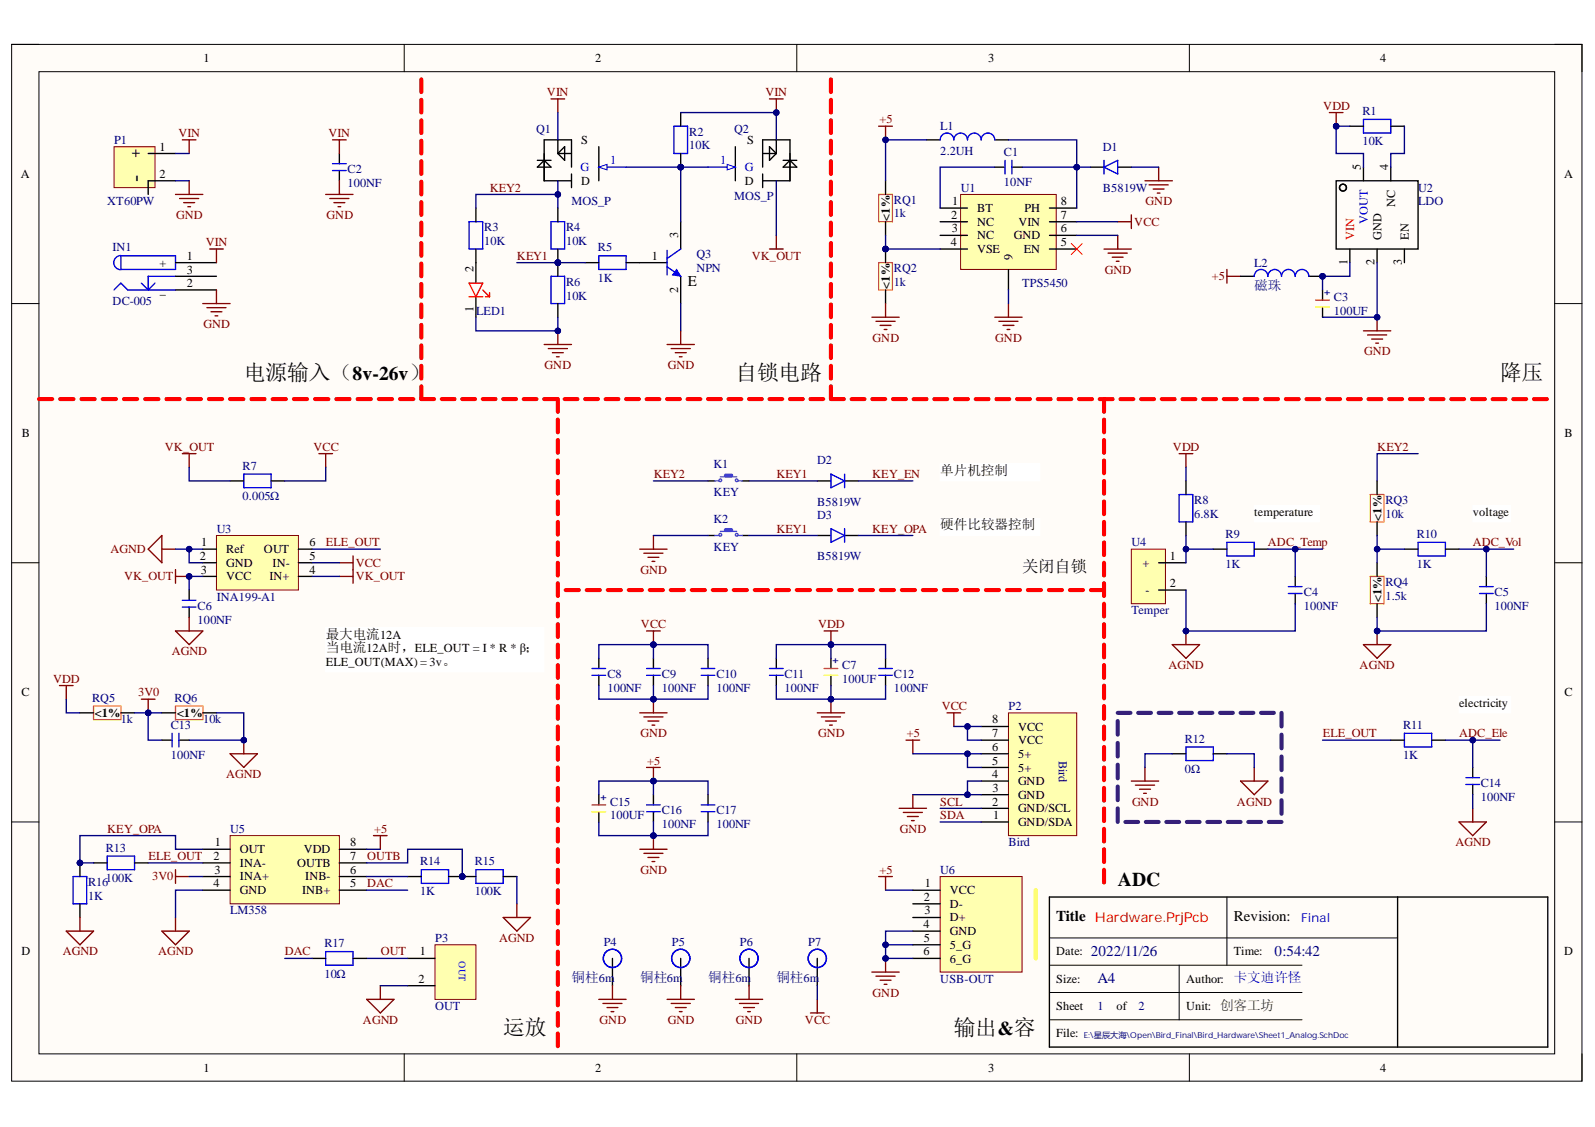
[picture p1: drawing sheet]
<svg xmlns="http://www.w3.org/2000/svg" width="297mm" height="210mm" viewBox="0 0 297 210" stroke-linecap="round" stroke-linejoin="round" font-family="sans-serif">
<defs><g id="words">
<g font-size="4.1">
<text x="26.5" y="33.9" transform="rotate(-90 26.5 33.9)">-</text>
<text x="45.4" y="70.8">电源输入（8v-26v）</text>
<text x="137" y="70.8">自锁电路</text>
<text x="279.3" y="70.8">降压</text>
<text x="93.7" y="192.7">运放</text>
<text x="177.7" y="192.7">输出&amp;容</text>
</g>
<text font-size="3.6" x="208.2" y="165">ADC</text>
<text font-size="3" x="190.3" y="106.6">关闭自锁</text>
<g font-size="2.8">
<text x="24.6" y="27.8" transform="rotate(90 24.6 27.8)">+</text>
<text x="128.1" y="53.3">E</text>
<text x="196.7" y="171.5">Title Hardware.PrjPcb</text>
<text x="229.8" y="171.5">Revision:</text>
</g>
<g font-size="2.8" fill="#000080">
<text x="203.1" y="178.1">2022/11/26</text>
<text x="237.4" y="178.1">0:54:42</text>
<text x="204.4" y="183.2">A4</text>
</g>
<g font-size="2.5" fill="#000080">
<text x="233.6" y="54.1">磁珠</text>
<text x="106.4" y="182.9">铜柱6m</text>
<text x="119.2" y="182.9">铜柱6m</text>
<text x="131.9" y="182.9">铜柱6m</text>
<text x="144.6" y="182.9">铜柱6m</text>
</g>
<g font-size="2.5">
<text x="175.1" y="88.4">单片机控制</text>
<text x="175.1" y="98.6">硬件比较器控制</text>
<text x="60.7" y="118.9">最大电流12A</text>
<text x="60.7" y="121.5">当电流12A时，ELE_OUT = I * R * β；</text>
</g>
<text font-size="2.5" fill="#00f" x="229.8" y="182.9">卡文迪许怪</text>
<g font-size="2.3">
<text x="37.9" y="11.6">1</text>
<text x="110.8" y="11.6">2</text>
<text x="184" y="11.6">3</text>
<text x="257" y="11.6">4</text>
<text x="29.7" y="28.1">1</text>
<text x="108.2" y="26.8">S</text>
<text x="139.2" y="26.8">S</text>
<text x="3.9" y="33.1">A</text>
<text x="29.7" y="33.1">2</text>
<text x="108.2" y="34.4">D</text>
<text x="138.7" y="34.4">D</text>
<text x="253.5" y="31.6" transform="rotate(-90 253.5 31.6)">5</text>
<text x="258.5" y="31.6" transform="rotate(-90 258.5 31.6)">4</text>
<text x="291.3" y="33.1">A</text>
<text x="165.7" y="41.1" transform="rotate(-90 165.7 41.1)">&lt;1%</text>
<text x="177.1" y="40.7">2</text>
<text x="177.3" y="38.2">1</text>
<text x="182" y="39.5">BT</text>
<text x="190.8" y="39.5">PH</text>
<text x="197.5" y="40.7">7</text>
<text x="197.5" y="38.2">8</text>
<text x="259.8" y="38.5" transform="rotate(-90 259.8 38.5)">NC</text>
<text x="126.3" y="44.4" transform="rotate(-90 126.3 44.4)">3</text>
<text x="177.1" y="45.8">4</text>
<text x="177.2" y="43.3">3</text>
<text x="182" y="42">NC</text>
<text x="182" y="44.5">NC</text>
<text x="182" y="47.1">VSE</text>
<text x="188.8" y="44.5">GND</text>
<text x="189.7" y="42">VIN</text>
<text x="190.7" y="47.1">EN</text>
<text x="197.5" y="45.8">5</text>
<text x="197.5" y="43.3">6</text>
<text x="257.3" y="44.6" transform="rotate(-90 257.3 44.6)">GND</text>
<text x="262.3" y="44.6" transform="rotate(-90 262.3 44.6)">EN</text>
<text x="29.7" y="49.7">+</text>
<text x="34.8" y="48.3">1</text>
<text x="34.8" y="53.5">2</text>
<text x="34.8" y="51">3</text>
<text x="88.2" y="50.7" transform="rotate(-90 88.2 50.7)">2</text>
<text x="121.4" y="48.3">1</text>
<text x="165.7" y="53.8" transform="rotate(-90 165.7 53.8)">&lt;1%</text>
<text x="188.6" y="48.4" transform="rotate(-90 188.6 48.4)">9</text>
<text x="250.9" y="49.3" transform="rotate(-90 250.9 49.3)">1</text>
<text x="256" y="49.4" transform="rotate(-90 256 49.4)">2</text>
<text x="261.1" y="49.4" transform="rotate(-90 261.1 49.4)">3</text>
<text x="29.8" y="54.8">_</text>
<text x="88.2" y="58.2" transform="rotate(-90 88.2 58.2)">1</text>
<text x="126.3" y="54.5" transform="rotate(-90 126.3 54.5)">2</text>
<text x="4.1" y="81.4">B</text>
<text x="291.4" y="81.4">B</text>
<text x="37.5" y="101.8">1</text>
<text x="57.6" y="101.8">6</text>
<text x="233.6" y="96.2">t</text>
<text x="234.3" y="96.2">emperature</text>
<text x="257.3" y="97" transform="rotate(-90 257.3 97)">&lt;1%</text>
<text x="274.3" y="96.2">voltage</text>
<text x="37.2" y="104.3">2</text>
<text x="37.4" y="106.8">3</text>
<text x="42.1" y="103">Ref</text>
<text x="42.1" y="105.6">GND</text>
<text x="49.2" y="103">OUT</text>
<text x="50.8" y="105.6">IN-</text>
<text x="57.6" y="106.8">4</text>
<text x="57.6" y="104.3">5</text>
<text x="212.8" y="105.6">+</text>
<text x="217.8" y="104.3">1</text>
<text x="42.1" y="108.1">VCC</text>
<text x="50.2" y="108.1">IN+</text>
<text x="213.4" y="110.6">-</text>
<text x="217.8" y="109.4">2</text>
<text x="257.3" y="112.2" transform="rotate(-90 257.3 112.2)">&lt;1%</text>
<text x="60.7" y="124">ELE_OUT(MAX) = 3v。</text>
<text x="4" y="129.7">C</text>
<text x="271.7" y="131.7">electricity</text>
<text x="291.4" y="129.7">C</text>
<text x="17.7" y="133.5">&lt;1%</text>
<text x="33" y="133.5">&lt;1%</text>
<text x="184.8" y="134.7">8</text>
<text x="184.8" y="137.4">7</text>
<text x="189.6" y="136.1">VCC</text>
<text x="184.8" y="139.9">6</text>
<text x="184.8" y="142.4">5</text>
<text x="189.6" y="138.6">VCC</text>
<text x="189.6" y="141.2">5+</text>
<text x="189.6" y="143.7">5+</text>
<text x="184.8" y="145">4</text>
<text x="184.8" y="147.5">3</text>
<text x="189.6" y="146.2">GND</text>
<text x="189.6" y="148.8">GND</text>
<text x="184.8" y="150">2</text>
<text x="184.9" y="152.6">1</text>
<text x="189.6" y="151.3">GND/SCL</text>
<text x="189.6" y="153.8">GND/SDA</text>
<text x="39.8" y="160.2">2</text>
<text x="40" y="157.6">1</text>
<text x="44.7" y="158.9">OUT</text>
<text x="44.7" y="161.4">INA-</text>
<text x="55.3" y="161.4">OUTB</text>
<text x="56.6" y="158.9">VDD</text>
<text x="65.2" y="160.2">7</text>
<text x="65.2" y="157.6">8</text>
<text x="39.8" y="165.3">4</text>
<text x="39.9" y="162.7">3</text>
<text x="44.7" y="164">INA+</text>
<text x="44.7" y="166.5">GND</text>
<text x="56.3" y="166.5">INB+</text>
<text x="56.8" y="164">INB-</text>
<text x="65.2" y="165.3">5</text>
<text x="65.2" y="162.7">6</text>
<text x="172.1" y="167.8">2</text>
<text x="172.2" y="165.3">1</text>
<text x="176.9" y="166.5">VCC</text>
<text x="172" y="172.9">4</text>
<text x="172.2" y="170.3">3</text>
<text x="176.9" y="169.1">D-</text>
<text x="176.9" y="171.6">D+</text>
<text x="4" y="177.9">D</text>
<text x="78.2" y="177.9">1</text>
<text x="172" y="177.9">6</text>
<text x="172.1" y="175.4">5</text>
<text x="176.9" y="174.1">GND</text>
<text x="176.9" y="176.7">5_G</text>
<text x="176.9" y="179.3">6_G</text>
<text x="196.7" y="177.9">Date:</text>
<text x="229.8" y="177.9">Time:</text>
<text x="291.3" y="177.9">D</text>
<text x="77.9" y="183.1">2</text>
<text x="196.7" y="183.1">Size:</text>
<text x="220.9" y="183.1">Author:</text>
<text x="196.7" y="188.2">Sheet</text>
<text x="207.9" y="188.2">of</text>
<text x="220.9" y="188.2">Unit: 创客工坊</text>
<text x="196.7" y="193.2">File:</text>
<text x="37.9" y="199.6">1</text>
<text x="110.8" y="199.6">2</text>
<text x="184" y="199.6">3</text>
<text x="257" y="199.6">4</text>
</g>
<g font-size="2.3" fill="#800000">
<text x="101.9" y="17.9">VIN</text>
<text x="142.5" y="17.9">VIN</text>
<text x="163.8" y="23">+5</text>
<text x="246.4" y="20.5">VDD</text>
<text x="33.2" y="25.5">VIN</text>
<text x="61.2" y="25.5">VIN</text>
<text x="91.2" y="35.7">KEY2</text>
<text x="32.8" y="40.7">GND</text>
<text x="60.8" y="40.7">GND</text>
<text x="213.4" y="38.2">GND</text>
<text x="38.3" y="45.8">VIN</text>
<text x="211.2" y="42">VCC</text>
<text x="96.3" y="48.3">KEY1</text>
<text x="140" y="48.3">VK_OUT</text>
<text x="205.7" y="51">GND</text>
<text x="225.7" y="52.2">+5</text>
<text x="37.9" y="61.1">GND</text>
<text x="162.5" y="63.6">GND</text>
<text x="185.4" y="63.6">GND</text>
<text x="101.4" y="68.7">GND</text>
<text x="124.4" y="68.7">GND</text>
<text x="254" y="66.2">GND</text>
<text x="30.7" y="83.9">VK_OUT</text>
<text x="58.4" y="83.9">VCC</text>
<text x="218.4" y="83.9">VDD</text>
<text x="256.5" y="83.9">KEY2</text>
<text x="121.7" y="89">KEY2</text>
<text x="144.6" y="89">KEY1</text>
<text x="162.4" y="89">KEY_EN</text>
<text x="60.7" y="101.8">ELE_OUT</text>
<text x="144.6" y="99.2">KEY1</text>
<text x="162.4" y="99.2">KEY_OPA</text>
<text x="236.1" y="101.8">ADC_Temp</text>
<text x="274.3" y="101.8">ADC_Vol</text>
<text x="20.6" y="103">AGND</text>
<text x="66.2" y="105.6">VCC</text>
<text x="119.3" y="106.8">GND</text>
<text x="23.1" y="108.1">VK_OUT</text>
<text x="66.2" y="108.1">VK_OUT</text>
<text x="119.4" y="117">VCC</text>
<text x="152.4" y="117">VDD</text>
<text x="32" y="122.1">AGND</text>
<text x="217.6" y="124.6">AGND</text>
<text x="253.2" y="124.6">AGND</text>
<text x="9.9" y="127.1">VDD</text>
<text x="25.7" y="129.7">3V0</text>
<text x="119.3" y="137.4">GND</text>
<text x="152.4" y="137.4">GND</text>
<text x="168.9" y="137.4">+5</text>
<text x="175.4" y="132.2">VCC</text>
<text x="246.3" y="137.4">ELE_OUT</text>
<text x="271.7" y="137.4">ADC_Ele</text>
<text x="120.6" y="142.4">+5</text>
<text x="42.1" y="145">AGND</text>
<text x="20" y="155.1">KEY_OPA</text>
<text x="69.7" y="155.1">+5</text>
<text x="167.6" y="155.1">GND</text>
<text x="175.1" y="150">SCL</text>
<text x="175.1" y="152.6">SDA</text>
<text x="210.8" y="150">GND</text>
<text x="230.4" y="150">AGND</text>
<text x="27.7" y="160.2">ELE_OUT</text>
<text x="68.4" y="160.2">OUTB</text>
<text x="271.1" y="157.6">AGND</text>
<text x="28.3" y="164">3V0</text>
<text x="68.4" y="165.3">DAC</text>
<text x="119.3" y="162.7">GND</text>
<text x="163.8" y="162.7">+5</text>
<text x="11.7" y="177.9">AGND</text>
<text x="29.4" y="177.9">AGND</text>
<text x="53" y="177.9">DAC</text>
<text x="70.9" y="177.9">OUT</text>
<text x="93" y="175.4">AGND</text>
<text x="162.5" y="185.6">GND</text>
<text x="67.6" y="190.7">AGND</text>
<text x="111.7" y="190.7">GND</text>
<text x="124.4" y="190.7">GND</text>
<text x="137" y="190.7">GND</text>
<text x="149.9" y="190.7">VCC</text>
</g>
<g font-size="2.3" fill="#000080">
<text x="253.7" y="21.5">R1</text>
<text x="21.2" y="26.8">P1</text>
<text x="99.8" y="24.8">Q1</text>
<text x="128.3" y="25.3">R2</text>
<text x="128.3" y="27.8">10K</text>
<text x="136.7" y="24.8">Q2</text>
<text x="175.1" y="24.3">L1</text>
<text x="175.1" y="28.8">2.2UH</text>
<text x="187" y="29.1">C1</text>
<text x="205.4" y="28.1">D1</text>
<text x="253.7" y="27">10K</text>
<text x="64.7" y="32.3">C2</text>
<text x="64.7" y="34.8">100NF</text>
<text x="178.9" y="35.7">U1</text>
<text x="187" y="34.7">10NF</text>
<text x="205.4" y="35.7">B5819W</text>
<text x="264.1" y="35.7">U2</text>
<text x="20" y="38.2">XT60PW</text>
<text x="106.4" y="38.2">MOS_P</text>
<text x="136.7" y="37.2">MOS_P</text>
<text x="166.5" y="38">RQ1</text>
<text x="166.5" y="40.5">1k</text>
<text x="264.1" y="38.2">LDO</text>
<text x="21" y="46.8">IN1</text>
<text x="90.2" y="43">R3</text>
<text x="90.2" y="45.6">10K</text>
<text x="105.4" y="43">R4</text>
<text x="105.4" y="45.6">10K</text>
<text x="111.3" y="46.8">R5</text>
<text x="105.4" y="53.3">R6</text>
<text x="111.3" y="52.5">1K</text>
<text x="129.7" y="48.1">Q3</text>
<text x="129.7" y="50.7">NPN</text>
<text x="166.5" y="50.7">RQ2</text>
<text x="166.5" y="53.3">1k</text>
<text x="190.3" y="53.5">TPS5450</text>
<text x="233.6" y="49.7">L2</text>
<text x="21" y="56.8">DC-005</text>
<text x="88.7" y="58.6">LED1</text>
<text x="105.4" y="55.8">10K</text>
<text x="248.4" y="56">C3</text>
<text x="248.4" y="58.6">100UF</text>
<text x="45.2" y="87.5">R7</text>
<text x="132.9" y="87.2">K1</text>
<text x="152.2" y="86.5">D2</text>
<text x="45.2" y="93.1">0.005Ω</text>
<text x="132.9" y="92.3">KEY</text>
<text x="152.2" y="94.2">B5819W</text>
<text x="222.4" y="93.9">R8</text>
<text x="258" y="93.9">RQ3</text>
<text x="40.4" y="99.2">U3</text>
<text x="132.9" y="97.5">K2</text>
<text x="152.2" y="96.7">D3</text>
<text x="210.7" y="101.8">U4</text>
<text x="222.4" y="96.4">6.8K</text>
<text x="228.2" y="100.2">R9</text>
<text x="258" y="96.4">10k</text>
<text x="263.9" y="100.2">R10</text>
<text x="132.9" y="102.5">KEY</text>
<text x="152.2" y="104.3">B5819W</text>
<text x="228.2" y="105.8">1K</text>
<text x="263.9" y="105.8">1K</text>
<text x="36.8" y="113.5">C6</text>
<text x="40.4" y="111.9">INA199-A1</text>
<text x="242.8" y="111">C4</text>
<text x="242.8" y="113.5">100NF</text>
<text x="258" y="109.1">RQ4</text>
<text x="258" y="111.7">1.5k</text>
<text x="278.3" y="111">C5</text>
<text x="278.3" y="113.5">100NF</text>
<text x="36.8" y="116.1">100NF</text>
<text x="210.7" y="114.4">Temper</text>
<text x="156.8" y="124.6">C7</text>
<text x="17.2" y="130.7">RQ5</text>
<text x="32.5" y="130.7">RQ6</text>
<text x="113.1" y="126.3">C8</text>
<text x="113.1" y="128.8">100NF</text>
<text x="123.3" y="126.3">C9</text>
<text x="123.3" y="128.8">100NF</text>
<text x="133.4" y="126.3">C10</text>
<text x="133.4" y="128.8">100NF</text>
<text x="146.1" y="126.3">C11</text>
<text x="146.1" y="128.8">100NF</text>
<text x="156.8" y="127.1">100UF</text>
<text x="166.5" y="126.3">C12</text>
<text x="166.5" y="128.8">100NF</text>
<text x="22.5" y="134.7">1k</text>
<text x="31.8" y="135.8">C13</text>
<text x="37.8" y="134.7">10k</text>
<text x="187.8" y="132.2">P2</text>
<text x="261.3" y="135.8">R11</text>
<text x="31.8" y="141.4">100NF</text>
<text x="197.2" y="141.7" transform="rotate(90 197.2 141.7)">Bird</text>
<text x="220.6" y="138.4">R12</text>
<text x="220.6" y="144">0Ω</text>
<text x="261.3" y="141.4">1K</text>
<text x="275.8" y="146.6">C14</text>
<text x="275.8" y="149.1">100NF</text>
<text x="42.9" y="155.1">U5</text>
<text x="113.6" y="150">C15</text>
<text x="113.6" y="152.6">100UF</text>
<text x="123.3" y="151.6">C16</text>
<text x="123.3" y="154.2">100NF</text>
<text x="133.4" y="151.6">C17</text>
<text x="133.4" y="154.2">100NF</text>
<text x="19.7" y="158.7">R13</text>
<text x="78.3" y="161.2">R14</text>
<text x="88.4" y="161.2">R15</text>
<text x="187.8" y="157.6">Bird</text>
<text x="16.4" y="165">R16</text>
<text x="16.4" y="167.5">1K</text>
<text x="19.7" y="164.2">100K</text>
<text x="78.3" y="166.8">1K</text>
<text x="88.4" y="166.8">100K</text>
<text x="175.1" y="162.7">U6</text>
<text x="42.9" y="170.3">LM358</text>
<text x="60.4" y="176.4">R17</text>
<text x="81" y="175.4">P3</text>
<text x="112.4" y="176.2">P4</text>
<text x="125.1" y="176.2">P5</text>
<text x="137.8" y="176.2">P6</text>
<text x="150.5" y="176.2">P7</text>
<text x="60.4" y="182.1">10Ω</text>
<text x="175.1" y="183.1">USB-OUT</text>
<text x="81" y="188.2">OUT</text>
<text x="204.4" y="188.2">1</text>
<text x="212" y="188.2">2</text>
</g>
<g font-size="2.3" fill="#00f">
<text x="108.1" y="31.9">G</text>
<text x="113.6" y="30.6">1</text>
<text x="134.1" y="30.6">1</text>
<text x="138.7" y="31.9">G</text>
<text x="254.7" y="41.8" transform="rotate(-90 254.7 41.8)">VOUT</text>
<text x="242.3" y="171.8">Final</text>
</g>
<text font-size="2.3" fill="#f00" x="252.2" y="44.6" transform="rotate(-90 252.2 44.6)">VIN</text>
<text font-size="1.9" fill="#00f" x="85.4" y="179" transform="rotate(90 85.4 179)">OUT</text>
<text font-size="1.5" fill="#000080" x="201.9" y="193.3">E:\星辰大海\Open\Bird_Final\Bird_Hardware\Sheet1_Analog.SchDoc</text>
</g></defs>
<path d="M2.2 8.3h292.4v193.1h-292.4z" fill-rule="evenodd" fill="#fffcf8"/>
<path d="M2.2 8.3h292.4v193.1h-292.4z" fill="none" stroke="#000" stroke-width=".19"/>
<path d="M7.3 13.4h282.2v182.9h-282.2z" fill-rule="evenodd" fill="#fffcf8"/>
<g fill="none" stroke="#000" stroke-width=".19">
<path d="M2.2 8.3h5.1M7.3 13.4h282.2v182.9h-282.2zM75.3 8.3v5M148.4 8.3v5M221.5 8.3v5.1M289.5 8.3h5.1v5.1M2.2 56.5h5.1M289.5 56.5h5.1M2.2 104.8h5.1M289.5 104.8h5.1M2.2 153.1h5.1M289.5 153.1h5.1"/>
<path d="M195.4 174.7h64.9M195.4 179.8h47.1M219.6 179.8v10.1M228.5 167.1v12.7M75.3 196.3v5.1M148.4 196.3v5.1M195.4 189.9h47.1M195.4 184.9h47.1M221.5 196.3v5.1M294.6 196.3v5.1"/>
</g>
<path d="M195.4 167.1h92.8v27.9h-92.8zM260.3 167.1v27.9" fill="none" stroke="#000" stroke-width=".25"/>
<path d="M21.2 27.3h7.7v7.6h-7.7z" fill-rule="evenodd" fill="#ffffb0"/>
<path d="M21.2 27.3h7.7v7.6h-7.7z" fill="none" stroke="#800000" stroke-width=".19"/>
<g fill="none" stroke="#000" stroke-width=".25">
<path d="M27.6 28.6h5.1M32.7 33.7h-5.1v2.5M63.2 28.6v1.9M63.2 31.8v1.9M136.9 27.3v6.4M142 32.4v2.5M143.3 27.3l1.3 1.3-1.3 1.3M144.6 26h-2.6v5.1M145.8 31.1l1.3-1.2 1.3 1.2zM145.8 29.9h2.6M147.1 28.6v5.1M32.7 48.9h7.6"/>
<path d="M32.7 54h7.6M32.7 51.5h7.6"/>
</g>
<g fill="none" stroke="#800000" stroke-width=".25">
<path d="M32.7 36.2h5.1M33.4 37h3.6M34.2 37.7h2M35 38.5h.5M35.2 33.7v2.5M60.7 36.2h5M61.4 37h3.6M62.2 37.7h2M62.9 38.5h.6M63.2 33.7v2.5M37.8 56.5h5.1M38.5 57.3h3.6"/>
<path d="M39.3 58.1h2M40.1 58.8h.5M40.3 54v2.5"/>
</g>
<path d="M61.9 31.8h2.6M61.9 30.5h2.6M131.9 31.1h5M21.2 54l1.3-1.3 1.3 1.3h8.9M22.5 47.6a1.32 1.32 0 0 0-1.3 1.3 1.32 1.32 0 0 0 1.3 1.3M22.5 47.6h10.2v2.6h-10.2zM26.3 52.7l1.3 1.3M28.9 52.7l-1.3 1.3M32.7 51.5h-5.1v2.5" fill="none" stroke="#00f" stroke-width=".25"/>
<g fill="none" stroke="#f00" stroke-width=".76">
<path d="M78.5 14.8v2.4M78.5 18.6v2.4M154.7 14.8v2.4M154.7 18.6v2.4M78.5 22.4v2.4M78.5 26.2v2.4M78.5 30v2.4M78.5 33.8v2.4M78.5 37.6v2.4M154.7 22.4v2.4M154.7 26.2v2.4M154.7 30v2.4"/>
<path d="M154.7 33.8v2.4M154.7 37.6v2.4M78.5 41.5v2.3M78.5 45.3v2.3M78.5 49.1v2.4M78.5 52.9v2.4M78.5 56.7v2.4M154.7 41.5v2.3M154.7 45.3v2.3M154.7 49.1v2.4M154.7 52.9v2.4M154.7 56.7v2.4"/>
<path d="M7.3 74.3h2.4M11.2 74.3h2.5M15.2 74.3h2.4M19.1 74.3h2.5M23.1 74.3h2.4M27 74.3h2.5M31 74.3h2.5M34.9 74.3h2.5M38.9 74.3h2.5M42.9 74.3h2.4M46.8 74.3h2.5M50.8 74.3h2.4"/>
<path d="M54.7 74.3h2.5M58.7 74.3h2.5M62.6 74.3h2.5M66.6 74.3h2.5M70.5 74.3h2.5M74.5 74.3h2.5M78.5 71.9v2.4h2.3M78.5 60.5v2.4M78.5 64.3v2.4M78.5 68.1v2.4M82.3 74.3h2.4M86.1 74.3h2.4"/>
<path d="M89.9 74.3h2.4M93.7 74.3h2.4M97.5 74.3h2.4M101.3 74.3h2.4M105.2 74.3h2.3M109 74.3h2.4M112.8 74.3h2.4M116.6 74.3h2.4M120.4 74.3h2.4M124.2 74.3h2.4M128 74.3h2.4M131.9 74.3h2.3"/>
<path d="M135.7 74.3h2.4M139.5 74.3h2.4M143.3 74.3h2.4M147.1 74.3h2.4M150.9 74.3h2.4M154.7 60.5v2.4M154.7 64.3v2.4M154.7 68.1v2.4M154.7 71.9v2.4"/>
</g>
<path d="M135.4 30.6l1.5 .5-1.5 .5z" fill="#f8fcff"/>
<path d="M135.4 30.6l1.5 .5-1.5 .5z" fill="none" stroke="#00f" stroke-width=".19"/>
<path d="M100.1 31.1l1.2-1.2 1.3 1.2zM100.1 29.9h2.5M101.3 28.6v5.1M103.9 26h2.5v5.1M105.2 27.3l-1.3 1.3 1.3 1.3M106.4 32.4v2.5M111.5 27.3v6.4M142 33.7h5.1M142 28.6h2.6v-2.6h2.5v3.9M143.3 27.3v2.6" fill="none" stroke="#000" stroke-width=".25"/>
<path d="M111.5 31.1h5.1" fill="none" stroke="#00f" stroke-width=".25"/>
<path d="M111.5 31.1l1.5-.5v1z" fill="#f8fcff"/>
<path d="M111.5 31.1l1.5-.5v1z" fill="none" stroke="#00f" stroke-width=".19"/>
<path d="M101.3 33.7h5.1M105.2 27.3v2.6M106.4 28.6h-2.5v-2.6h-2.6v3.9M119.1 48.9h5.1M126.8 41.3v5.1M126.8 51.5v5" fill="none" stroke="#000" stroke-width=".25"/>
<path d="M124.2 49.7l2.6 1.8M124.2 46.6v4.6M126.8 46.4l-2.6 1.8" fill="none" stroke="#00f" stroke-width=".25"/>
<path d="M126 50.2l.8 1.3-1.6-.3z" fill="#00f"/>
<path d="M126 50.2l.8 1.3-1.6-.3z" fill="none" stroke="#00f" stroke-width=".19"/>
<path d="M143.3 18.4h2.5M144.6 18.4v2.6" fill="none" stroke="#800000" stroke-width=".25"/>
<circle cx="144.6" cy="21" r=".51" fill="#000080"/>
<circle cx="144.6" cy="21" r=".51" fill="none" stroke="#000080" stroke-width=".19"/>
<circle cx="126.8" cy="31.1" r=".51" fill="#000080"/>
<circle cx="126.8" cy="31.1" r=".51" fill="none" stroke="#000080" stroke-width=".19"/>
<path d="M125.5 23.5h2.5v5.1h-2.5z" fill="none" stroke="#00f" stroke-width=".25"/>
<path d="M126.8 21v2.5M126.8 28.6v2.5" fill="none" stroke="#000" stroke-width=".25"/>
<circle cx="126.8" cy="31.1" r=".51" fill="#000080"/>
<circle cx="126.8" cy="31.1" r=".51" fill="none" stroke="#000080" stroke-width=".19"/>
<path d="M111.5 47.6h5.1v2.6h-5.1z" fill="none" stroke="#00f" stroke-width=".25"/>
<path d="M109 48.9h2.5M116.6 48.9h2.5" fill="none" stroke="#000" stroke-width=".25"/>
<circle cx="103.9" cy="48.9" r=".51" fill="#000080"/>
<circle cx="103.9" cy="48.9" r=".51" fill="none" stroke="#000080" stroke-width=".19"/>
<path d="M102.6 41.3h2.6v5.1h-2.6z" fill="none" stroke="#00f" stroke-width=".25"/>
<path d="M103.9 38.8v2.5M103.9 46.4v2.5" fill="none" stroke="#000" stroke-width=".25"/>
<circle cx="103.9" cy="48.9" r=".51" fill="#000080"/>
<circle cx="103.9" cy="48.9" r=".51" fill="none" stroke="#000080" stroke-width=".19"/>
<circle cx="103.9" cy="48.9" r=".51" fill="#000080"/>
<circle cx="103.9" cy="48.9" r=".51" fill="none" stroke="#000080" stroke-width=".19"/>
<path d="M102.6 51.5h2.6v5h-2.6z" fill="none" stroke="#00f" stroke-width=".25"/>
<path d="M103.9 48.9v2.6" fill="none" stroke="#000" stroke-width=".25"/>
<circle cx="103.9" cy="48.9" r=".51" fill="#000080"/>
<circle cx="103.9" cy="48.9" r=".51" fill="none" stroke="#000080" stroke-width=".19"/>
<path d="M88.6 38.8v2.5M88.6 46.4v6.3M88.6 55.3v3.8M103.9 56.5v2.6" fill="none" stroke="#000" stroke-width=".25"/>
<path d="M101.3 64.2h5.1M102.1 64.9h3.6M102.9 65.7h2M103.6 66.4h.5M103.9 61.6v2.6M124.2 64.2h5.1M125 64.9h3.6M125.8 65.7h2M126.5 66.4h.5M126.8 61.6v2.6" fill="none" stroke="#800000" stroke-width=".25"/>
<path d="M87.4 41.3h2.5v5.1h-2.5z" fill="none" stroke="#00f" stroke-width=".25"/>
<path d="M87.4 52.7h2.5l-1.3 2.6zM87.4 55.3h2.5M89.9 54l1.3 1.3M90.4 55.3h.8M91.2 54.5v.8" fill="none" stroke="#f00" stroke-width=".25"/>
<circle cx="103.9" cy="61.6" r=".51" fill="#000080"/>
<circle cx="103.9" cy="61.6" r=".51" fill="none" stroke="#000080" stroke-width=".19"/>
<g fill="none" stroke="#800000" stroke-width=".25">
<path d="M102.6 18.4h2.6M103.9 18.4v2.6M34 26h2.5M35.2 26v2.6M61.9 26h2.6M63.2 26v2.6M39 46.4h2.6M40.3 46.4v2.5M143.3 46.4h2.5M144.6 43.8v2.6M34 84.5h2.5M35.2 84.5v2.5"/>
<path d="M59.4 84.5h2.5M60.7 84.5v2.5M256.5 117.5v2.6M253.9 120.1h5.1l-2.5 2.5z"/>
</g>
<path d="M45.4 88.3h5.1v2.5h-5.1zM264.1 101h5.1v2.5h-5.1z" fill="none" stroke="#00f" stroke-width=".25"/>
<path d="M42.9 89.6h2.5M50.5 89.6h2.5M261.5 102.3h2.6M269.2 102.3h2.5" fill="none" stroke="#000" stroke-width=".25"/>
<g fill="none" stroke="#f00" stroke-width=".76">
<path d="M154.7 74.3h2.5M158.6 74.3h2.4M162.4 74.3h2.5M166.3 74.3h2.4M170.1 74.3h2.5M174 74.3h2.4M177.8 74.3h2.5M181.7 74.3h2.4M185.6 74.3h2.4M189.4 74.3h2.4M193.3 74.3h2.4M197.1 74.3h2.4"/>
<path d="M201 74.3h2.4M204.8 74.3h2.4M208.7 74.3h2.4M212.5 74.3h2.4M216.4 74.3h2.4M220.2 74.3h2.4M224.1 74.3h2.4M227.9 74.3h2.4M231.8 74.3h2.4M235.6 74.3h2.4M239.5 74.3h2.4M243.3 74.3h2.4"/>
<path d="M247.2 74.3h2.4M251 74.3h2.4M254.9 74.3h2.4M258.7 74.3h2.4M262.6 74.3h2.4M266.4 74.3h2.4M270.3 74.3h2.4M274.1 74.3h2.4M278 74.3h2.4M281.8 74.3h2.4M285.7 74.3h2.4"/>
</g>
<circle cx="256.5" cy="117.5" r=".51" fill="#000080"/>
<circle cx="256.5" cy="117.5" r=".51" fill="none" stroke="#000080" stroke-width=".19"/>
<path d="M276.8 107.4v1.9M276.8 110.5v1.9M259 137.9h2.5M266.6 137.9h2.6M274.3 142.9v1.9M274.3 146.1v1.9" fill="none" stroke="#000" stroke-width=".25"/>
<path d="M275.5 110.5h2.6M275.5 109.3h2.6M261.5 136.6h5.1v2.5h-5.1zM273 146.1h2.5M273 144.8h2.5" fill="none" stroke="#00f" stroke-width=".25"/>
<path d="M271.7 153.1h5.1l-2.5 2.5zM274.3 150.6v2.5" fill="none" stroke="#800000" stroke-width=".25"/>
<path d="M274.3 94.1h7v3.1h-7z" fill-rule="evenodd" fill="#fff"/>
<path d="M274.3 94.1h7v3.1h-7z" fill="none" stroke="#fff" stroke-width=".19"/>
<path d="M271.7 129.7h9.6v3.1h-9.6z" fill-rule="evenodd" fill="#fff"/>
<path d="M271.7 129.7h9.6v3.1h-9.6z" fill="none" stroke="#fff" stroke-width=".19"/>
<g fill="none" stroke="#f00" stroke-width=".76">
<path d="M205.6 74.3v2.4M205.6 78.1v2.4M205.6 81.9v2.4M205.6 85.8v2.3M205.6 89.6v2.4M205.6 93.4v2.4M205.6 97.2v2.4M205.6 101v2.4M205.6 104.8v2.4M205.6 108.6v2.4M205.6 112.4v2.4M205.6 116.3v2.3"/>
<path d="M205.6 120.1v2.3M205.6 123.9v2.4M205.6 127.7v2.4M205.6 131.5v2.4M205.6 135.3v2.4M205.6 139.1v2.4M205.6 142.9v2.4M205.6 146.7v2.4M205.6 150.6v2.3M205.6 154.4v2.3M205.6 158.2v2.4M205.6 162v2.4"/>
</g>
<path d="M219.6 92.1h2.5v5.1h-2.5zM228.5 101h5.1v2.5h-5.1z" fill="none" stroke="#00f" stroke-width=".25"/>
<path d="M220.9 89.6v2.5M220.9 97.2v2.5M226 102.3h2.5M233.6 102.3h2.5" fill="none" stroke="#000" stroke-width=".25"/>
<path d="M220.9 117.5v2.6M218.3 120.1h5.1l-2.5 2.5z" fill="none" stroke="#800000" stroke-width=".25"/>
<circle cx="220.9" cy="117.5" r=".51" fill="#000080"/>
<circle cx="220.9" cy="117.5" r=".51" fill="none" stroke="#000080" stroke-width=".19"/>
<path d="M241.2 107.4v1.9M241.2 110.5v1.9" fill="none" stroke="#000" stroke-width=".25"/>
<path d="M239.9 110.5h2.6M239.9 109.3h2.6" fill="none" stroke="#00f" stroke-width=".25"/>
<path d="M233.6 94.1h12.1v3.1h-12.1z" fill-rule="evenodd" fill="#fff"/>
<path d="M233.6 94.1h12.1v3.1h-12.1z" fill="none" stroke="#fff" stroke-width=".19"/>
<path d="M219.6 84.5h2.5M220.9 84.5v2.5" fill="none" stroke="#800000" stroke-width=".25"/>
<path d="M210.7 102.3h6.3v10.1h-6.3z" fill-rule="evenodd" fill="#ffffb0"/>
<path d="M210.7 102.3h6.3v10.1h-6.3z" fill="none" stroke="#800000" stroke-width=".19"/>
<path d="M215.8 104.8h5.1M215.8 109.9h5.1" fill="none" stroke="#000" stroke-width=".25"/>
<path d="M40.3 99.7h15.3v10.2h-15.3z" fill-rule="evenodd" fill="#ffffb0"/>
<path d="M40.3 99.7h15.3v10.2h-15.3z" fill="none" stroke="#800000" stroke-width=".19"/>
<path d="M37.8 102.3h2.5M37.8 104.8h2.5M37.8 107.4h2.5M55.6 102.3h2.5M55.6 104.8h2.5M55.6 107.4h2.5" fill="none" stroke="#000" stroke-width=".25"/>
<path d="M32.7 107.4h2.5M32.7 106.1v2.5M63.2 104.8h2.5M63.2 107.4h2.5M65.7 103.5v5.1" fill="none" stroke="#800000" stroke-width=".25"/>
<circle cx="35.2" cy="107.4" r=".51" fill="#000080"/>
<circle cx="35.2" cy="107.4" r=".51" fill="none" stroke="#000080" stroke-width=".19"/>
<path d="M35.2 109.9v1.9M35.2 113.1v1.9" fill="none" stroke="#000" stroke-width=".25"/>
<path d="M34 113.1h2.5M34 111.8h2.5" fill="none" stroke="#00f" stroke-width=".25"/>
<path d="M27.6 102.3l2.5-2.6v5.1zM30.1 102.3h2.6M32.7 117.5h5.1l-2.6 2.6zM35.2 115v2.5" fill="none" stroke="#800000" stroke-width=".25"/>
<path d="M60.7 116.9h40.6v8.2h-40.6z" fill-rule="evenodd" fill="#fff"/>
<path d="M60.7 116.9h40.6v8.2h-40.6z" fill="none" stroke="#fff" stroke-width=".19"/>
<path d="M152.2 89.6h2.5M152.2 99.7h2.5M157.3 89.6h2.5M157.3 99.7h2.5" fill="none" stroke="#000" stroke-width=".25"/>
<path d="M154.7 88.3l2.6 1.3-2.6 1.2zM154.7 98.5l2.6 1.2-2.6 1.3zM157.3 88.3v2.5M157.3 98.5v2.5" fill="none" stroke="#00f" stroke-width=".25"/>
<path d="M175.1 96.6h18.6v3.1h-18.6z" fill-rule="evenodd" fill="#fff"/>
<path d="M175.1 96.6h18.6v3.1h-18.6z" fill="none" stroke="#fff" stroke-width=".19"/>
<path d="M175.1 86.4h18.6v3.2h-18.6z" fill-rule="evenodd" fill="#fff"/>
<path d="M175.1 86.4h18.6v3.2h-18.6z" fill="none" stroke="#fff" stroke-width=".19"/>
<g fill="none" stroke="#f00" stroke-width=".76">
<path d="M103.9 74.3v2.4M103.9 78.1v2.4M103.9 81.9v2.4M103.9 85.8v2.3M103.9 89.6v2.4M103.9 93.4v2.4M103.9 97.2v2.4M103.9 101v2.4M103.9 104.8v2.4M103.9 108.6v2.4M103.9 112.4v2.4M103.9 116.3v2.3"/>
<path d="M103.9 120.1v2.3M103.9 123.9v2.4M103.9 127.7v2.4M103.9 131.5v2.4M103.9 135.3v2.4M103.9 139.1v2.4M103.9 142.9v2.4M103.9 146.7v2.4M103.9 150.5v2.4M103.9 154.4v2.3M103.9 158.2v2.4M103.9 162v2.4"/>
<path d="M103.9 165.8v2.4M103.9 169.6v2.4M103.9 173.4v2.4M103.9 177.2v2.4M103.9 181v2.4M103.9 184.9v2.3M103.9 188.7v2.3M103.9 192.5v2.4"/>
</g>
<path d="M11.1 127.7h2.5M12.3 127.7v2.5M45.4 137.8v2.6M42.9 140.4h5l-2.5 2.5zM69.6 155.6h2.5M70.8 155.6v2.6M30.1 173.4h5.1l-2.5 2.6zM32.7 170.9v2.5" fill="none" stroke="#800000" stroke-width=".25"/>
<path d="M255.2 92.1h2.5v5.1h-2.5zM255.2 107.4h2.5v5h-2.5zM17.4 131.5h5.1v2.5h-5.1zM32.7 131.5h5.1v2.5h-5.1z" fill="none" stroke="#f90" stroke-width=".25"/>
<path d="M256.5 89.6v2.5M256.5 97.2v2.5M256.5 104.8v2.6M256.5 112.4v2.6M14.9 132.8h2.5M22.5 132.8h2.6M30.1 132.8h2.6M37.8 132.8h2.5" fill="none" stroke="#000" stroke-width=".25"/>
<circle cx="45.4" cy="137.8" r=".51" fill="#000080"/>
<circle cx="45.4" cy="137.8" r=".51" fill="none" stroke="#000080" stroke-width=".19"/>
<path d="M30.1 137.8h1.9M33.3 137.8h1.9" fill="none" stroke="#000" stroke-width=".25"/>
<path d="M32 136.6v2.5M33.3 136.6v2.5" fill="none" stroke="#00f" stroke-width=".25"/>
<path d="M26.3 130.2h2.6M27.6 130.2v2.6" fill="none" stroke="#800000" stroke-width=".25"/>
<circle cx="27.6" cy="132.8" r=".51" fill="#000080"/>
<circle cx="27.6" cy="132.8" r=".51" fill="none" stroke="#000080" stroke-width=".19"/>
<path d="M32.7 162v2.5M32.7 163.3h2.5" fill="none" stroke="#800000" stroke-width=".25"/>
<circle cx="14.9" cy="160.7" r=".51" fill="#000080"/>
<circle cx="14.9" cy="160.7" r=".51" fill="none" stroke="#000080" stroke-width=".19"/>
<path d="M13.6 163.3h2.6v5h-2.6z" fill="none" stroke="#00f" stroke-width=".25"/>
<path d="M14.9 160.7v2.6" fill="none" stroke="#000" stroke-width=".25"/>
<circle cx="14.9" cy="160.7" r=".51" fill="#000080"/>
<circle cx="14.9" cy="160.7" r=".51" fill="none" stroke="#000080" stroke-width=".19"/>
<path d="M14.9 168.3v2.6M17.4 160.7h2.6M25.1 160.7h2.5" fill="none" stroke="#000" stroke-width=".25"/>
<path d="M12.3 173.4h5.1l-2.5 2.6zM14.9 170.9v2.5" fill="none" stroke="#800000" stroke-width=".25"/>
<path d="M20 159.4h5.1v2.6h-5.1z" fill="none" stroke="#00f" stroke-width=".25"/>
<circle cx="86.1" cy="163.3" r=".51" fill="#000080"/>
<circle cx="86.1" cy="163.3" r=".51" fill="none" stroke="#000080" stroke-width=".19"/>
<path d="M78.5 162h5v2.5h-5z" fill="none" stroke="#00f" stroke-width=".25"/>
<path d="M75.9 163.3h2.6M83.5 163.3h2.6" fill="none" stroke="#000" stroke-width=".25"/>
<circle cx="86.1" cy="163.3" r=".51" fill="#000080"/>
<circle cx="86.1" cy="163.3" r=".51" fill="none" stroke="#000080" stroke-width=".19"/>
<circle cx="86.1" cy="163.3" r=".51" fill="#000080"/>
<circle cx="86.1" cy="163.3" r=".51" fill="none" stroke="#000080" stroke-width=".19"/>
<path d="M88.6 162h5.1v2.5h-5.1z" fill="none" stroke="#00f" stroke-width=".25"/>
<path d="M86.1 163.3h2.5" fill="none" stroke="#000" stroke-width=".25"/>
<circle cx="86.1" cy="163.3" r=".51" fill="#000080"/>
<circle cx="86.1" cy="163.3" r=".51" fill="none" stroke="#000080" stroke-width=".19"/>
<path d="M93.7 163.3h2.6M126.8 178.5v5.1M139.5 178.5v5.1" fill="none" stroke="#000" stroke-width=".25"/>
<path d="M93.7 170.9h5.1l-2.5 2.5zM96.3 168.3v2.6M124.2 186.1h5.1M125 186.9h3.6M125.8 187.7h2M126.5 188.4h.5M126.8 183.6v2.5M136.9 186.1h5.1M137.7 186.9h3.6M138.5 187.7h2M139.2 188.4h.5M139.5 183.6v2.5" fill="none" stroke="#800000" stroke-width=".25"/>
<g fill="none" stroke="#00f" stroke-width=".25">
<circle cx="126.8" cy="178.5" r="1.7"/>
<circle cx="139.5" cy="178.5" r="1.7"/>
</g>
<path d="M175.1 163.3h15.2v17.7h-15.2z" fill-rule="evenodd" fill="#ffffb0"/>
<path d="M175.1 163.3h15.2v17.7h-15.2z" fill="none" stroke="#800000" stroke-width=".19"/>
<path d="M170 165.8h5.1M170 168.3h5.1M170 170.9h5.1M170 173.4h5.1M170 176h5.1M170 178.5h5.1" fill="none" stroke="#000" stroke-width=".25"/>
<path d="M192.9 165.8v12.7" fill="none" stroke="#ff0" stroke-width=".76"/>
<path d="M163.6 163.3h2.6M164.9 163.3v2.5M164.9 178.5v2.5M162.4 181h5.1M163.1 181.8h3.6M163.9 182.6h2M164.7 183.3h.5" fill="none" stroke="#800000" stroke-width=".25"/>
<circle cx="164.9" cy="178.5" r=".51" fill="#000080"/>
<circle cx="164.9" cy="178.5" r=".51" fill="none" stroke="#000080" stroke-width=".19"/>
<path d="M42.9 155.6h20.3v12.7h-20.3z" fill-rule="evenodd" fill="#ffffb0"/>
<path d="M42.9 155.6h20.3v12.7h-20.3z" fill="none" stroke="#800000" stroke-width=".19"/>
<path d="M37.8 158.2h5.1M63.2 158.2h5.1M37.8 160.7h5.1M37.8 163.3h5.1M37.8 165.8h5.1M63.2 160.7h5.1M63.2 163.3h5.1M63.2 165.8h5.1" fill="none" stroke="#000" stroke-width=".25"/>
<path d="M187.8 132.8h12.7v22.8h-12.7z" fill-rule="evenodd" fill="#ffffb0"/>
<path d="M187.8 132.8h12.7v22.8h-12.7z" fill="none" stroke="#800000" stroke-width=".19"/>
<path d="M182.7 135.3h5.1M182.7 137.9h5.1M182.7 140.4h5.1M182.7 142.9h5.1M182.7 145.5h5.1M182.7 148h5.1M182.7 150.6h5.1M182.7 153.1h5.1" fill="none" stroke="#000" stroke-width=".25"/>
<path d="M168.7 137.8h2.6M170 137.8v2.6M120.4 142.9h2.6M121.7 142.9v2.6" fill="none" stroke="#800000" stroke-width=".25"/>
<circle cx="121.7" cy="145.5" r=".51" fill="#000080"/>
<circle cx="121.7" cy="145.5" r=".51" fill="none" stroke="#000080" stroke-width=".19"/>
<path d="M119.1 132.8h5.1M119.9 133.5h3.6M120.7 134.3h2M121.4 135.1h.5M121.7 130.2v2.6" fill="none" stroke="#800000" stroke-width=".25"/>
<circle cx="121.7" cy="130.2" r=".51" fill="#000080"/>
<circle cx="121.7" cy="130.2" r=".51" fill="none" stroke="#000080" stroke-width=".19"/>
<path d="M119.1 158.2h5.1M119.9 158.9h3.6M120.7 159.7h2M121.7 155.6v2.6M121.4 160.5h.5" fill="none" stroke="#800000" stroke-width=".25"/>
<circle cx="121.7" cy="155.6" r=".51" fill="#000080"/>
<circle cx="121.7" cy="155.6" r=".51" fill="none" stroke="#000080" stroke-width=".19"/>
<path d="M120.4 117.5h2.6M121.7 117.5v2.6M176.4 132.8h2.5M177.6 132.8v2.5M167.5 150.5h5M168.2 151.3h3.6M169 152.1h2M169.7 152.8h.6M170 148v2.5" fill="none" stroke="#800000" stroke-width=".25"/>
<circle cx="121.7" cy="120.1" r=".51" fill="#000080"/>
<circle cx="121.7" cy="120.1" r=".51" fill="none" stroke="#000080" stroke-width=".19"/>
<path d="M131.9 89.6h1.2M138.2 89.6h1.3" fill="none" stroke="#000" stroke-width=".25"/>
<path d="M133.1 89.6h1M137.2 89.6h1" fill="none" stroke="#09f" stroke-width=".25"/>
<circle cx="134.1" cy="89.4" r=".25" fill="#fff"/>
<circle cx="134.1" cy="89.4" r=".25" fill="none" stroke="#09f" stroke-width=".25"/>
<circle cx="137.2" cy="89.4" r=".25" fill="#fff"/>
<g fill="none" stroke="#09f" stroke-width=".25">
<path d="M133.1 99.7h1M134.1 88.8h3.1M137.2 99.7h1"/>
<circle cx="137.2" cy="89.4" r=".25"/>
</g>
<path d="M135.2 88.6h1" fill="none" stroke="#09f" stroke-width=".76"/>
<path d="M131.9 99.7h1.2M138.2 99.7h1.3" fill="none" stroke="#000" stroke-width=".25"/>
<circle cx="134.1" cy="99.6" r=".25" fill="#fff"/>
<circle cx="134.1" cy="99.6" r=".25" fill="none" stroke="#09f" stroke-width=".25"/>
<circle cx="137.2" cy="99.6" r=".25" fill="#fff"/>
<g fill="none" stroke="#09f" stroke-width=".25">
<path d="M134.1 99h3.1"/>
<circle cx="137.2" cy="99.6" r=".25"/>
</g>
<path d="M135.2 98.7h1" fill="none" stroke="#09f" stroke-width=".76"/>
<path d="M121.7 99.7v2.6M119.1 102.3h5.1M119.9 103h3.6M120.7 103.8h2M121.4 104.6h.5" fill="none" stroke="#800000" stroke-width=".25"/>
<g fill="none" stroke="#f00" stroke-width=".76">
<path d="M105.4 109.9h2.4M109.3 109.9h2.4M113.2 109.9h2.4M117.1 109.9h2.4M121 109.9h2.4M124.9 109.9h2.5M128.8 109.9h2.5M132.7 109.9h2.5M136.7 109.9h2.4M140.6 109.9h2.4M144.5 109.9h2.4M148.4 109.9h2.4"/>
<path d="M152.3 109.9h2.4M156.2 109.9h2.5M160.1 109.9h2.5M164 109.9h2.5M167.9 109.9h2.5M171.9 109.9h2.4M175.8 109.9h2.4M179.7 109.9h2.4M183.6 109.9h2.4M187.5 109.9h2.5M191.4 109.9h2.5M195.3 109.9h2.5"/>
<path d="M199.2 109.9h2.5M203.2 109.9h2.4"/>
</g>
<path d="M178.9 36.2h17.8v14h-17.8z" fill-rule="evenodd" fill="#ffffb0"/>
<path d="M178.9 36.2h17.8v14h-17.8z" fill="none" stroke="#800000" stroke-width=".19"/>
<path d="M175.1 38.8h5.1M195.4 38.8h5.1M175.1 41.3h5.1M175.1 43.8h5.1M175.1 46.4h5.1M187.8 50.2v3.8M195.4 41.3h5.1M195.4 43.8h5.1M195.4 46.4h5.1" fill="none" stroke="#000" stroke-width=".25"/>
<path d="M185.3 59.1h5M186 59.8h3.6M187.8 56.5v2.6M186.8 60.6h2M187.6 61.4h.5" fill="none" stroke="#800000" stroke-width=".25"/>
<circle cx="164.9" cy="46.4" r=".51" fill="#000080"/>
<circle cx="164.9" cy="46.4" r=".51" fill="none" stroke="#000080" stroke-width=".19"/>
<path d="M163.6 48.9h2.6v5.1h-2.6z" fill="none" stroke="#f90" stroke-width=".25"/>
<path d="M164.9 46.4v2.5" fill="none" stroke="#000" stroke-width=".25"/>
<circle cx="164.9" cy="46.4" r=".51" fill="#000080"/>
<circle cx="164.9" cy="46.4" r=".51" fill="none" stroke="#000080" stroke-width=".19"/>
<g fill="none" stroke="#000" stroke-width=".25">
<path d="M164.9 33.7v2.5M172.5 26.1h2.6M185.3 31.1h1.9M185.3 26.1h2.5M188.4 31.1h1.9M203.1 31.1h2.5M208.2 31.1h2.5M164.9 41.3v2.5M164.9 54v2.5M111.5 122.6v1.9M111.5 125.8v1.9M121.7 122.6v1.9"/>
<path d="M121.7 125.8v1.9"/>
</g>
<g fill="none" stroke="#800000" stroke-width=".25">
<path d="M163.6 23.5h2.6M164.9 23.5v2.5M213.2 33.7h5.1M214 34.4h3.6M214.8 35.2h2M215.5 36h.5M215.8 31.1v2.6M162.4 59.1h5.1M163.1 59.8h3.6M164.9 56.5v2.6M205.6 46.4h5.1M206.4 47.1h3.5"/>
<path d="M207.1 47.9h2.1M207.9 48.7h.5M208.2 43.8v2.6M208.2 41.3h2.5M210.7 40v2.6M163.9 60.6h2M164.7 61.4h.5"/>
</g>
<path d="M175.1 26.1a1.27 1.27 0 0 1 1.3-1.3 1.27 1.27 0 0 1 1.2 1.3 1.27 1.27 0 0 1 1.3-1.3 1.27 1.27 0 0 1 1.3 1.3 1.27 1.27 0 0 1 1.2-1.3 1.27 1.27 0 0 1 1.3 1.3 1.27 1.27 0 0 1 1.3-1.3 1.27 1.27 0 0 1 1.3 1.3M187.2 29.9v2.5M188.4 29.9v2.5M205.6 31.1l2.6-1.2v2.5zM205.6 29.9v2.5M110.2 125.8h2.6M110.2 124.5h2.6M120.4 125.8h2.6M120.4 124.5h2.6" fill="none" stroke="#00f" stroke-width=".25"/>
<path d="M199.5 45.4l2 2M201.5 45.4l-2 2" fill="none" stroke="#f00" stroke-width=".19"/>
<path d="M163.6 36.2h2.6v5.1h-2.6z" fill="none" stroke="#f90" stroke-width=".25"/>
<circle cx="164.9" cy="26" r=".51" fill="#000080"/>
<circle cx="164.9" cy="26" r=".51" fill="none" stroke="#000080" stroke-width=".19"/>
<g fill="none" stroke="#000" stroke-width=".25">
<path d="M248.8 33.7h15.3v12.7h-15.3zM251.4 23.5h2.5M253.9 31.1v2.6M259 31.1v2.6M259 23.5h2.5M251.4 46.4v2.5M256.5 46.4v2.5M261.5 46.4v2.5M111.5 148v1.9M111.5 151.2v1.9"/>
<circle cx="250.1" cy="34.9" r=".64"/>
</g>
<path d="M110.2 149.9h2.6" fill="none" stroke="#b45f06" stroke-width=".25"/>
<path d="M110.2 151.2h2.6" fill="none" stroke="#ff0" stroke-width=".25"/>
<path d="M253.9 22.2h5.1v2.6h-5.1z" fill="none" stroke="#00f" stroke-width=".25"/>
<path d="M228.5 50.2v2.5M228.5 51.5h2.5M256.5 59.1v2.5M253.9 61.6h5.1M254.7 62.4h3.5M255.4 63.2h2.1M256.2 63.9h.5" fill="none" stroke="#800000" stroke-width=".25"/>
<circle cx="256.5" cy="59.1" r=".51" fill="#000080"/>
<circle cx="256.5" cy="59.1" r=".51" fill="none" stroke="#000080" stroke-width=".19"/>
<circle cx="246.3" cy="51.5" r=".51" fill="#000080"/>
<circle cx="246.3" cy="51.5" r=".51" fill="none" stroke="#000080" stroke-width=".19"/>
<path d="M231 51.5h2.6M243.7 51.5h2.6" fill="none" stroke="#000" stroke-width=".25"/>
<circle cx="246.3" cy="51.5" r=".51" fill="#000080"/>
<circle cx="246.3" cy="51.5" r=".51" fill="none" stroke="#000080" stroke-width=".19"/>
<path d="M233.6 51.5a1.27 1.27 0 0 1 1.2-1.3 1.27 1.27 0 0 1 1.3 1.3 1.27 1.27 0 0 1 1.3-1.3 1.27 1.27 0 0 1 1.3 1.3 1.27 1.27 0 0 1 1.2-1.3 1.27 1.27 0 0 1 1.3 1.3 1.27 1.27 0 0 1 1.3-1.3 1.27 1.27 0 0 1 1.2 1.3" fill="none" stroke="#00f" stroke-width=".25"/>
<path d="M154.7 122.6v1.9M154.7 125.8v1.9" fill="none" stroke="#000" stroke-width=".25"/>
<path d="M153.5 124.5h2.5" fill="none" stroke="#b45f06" stroke-width=".25"/>
<path d="M153.5 125.8h2.5" fill="none" stroke="#ff0" stroke-width=".25"/>
<path d="M153.5 117.5h2.5M154.7 117.5v2.6" fill="none" stroke="#800000" stroke-width=".25"/>
<circle cx="154.7" cy="120.1" r=".51" fill="#000080"/>
<circle cx="154.7" cy="120.1" r=".51" fill="none" stroke="#000080" stroke-width=".19"/>
<path d="M152.2 132.8h5.1M153 133.5h3.5M153.7 134.3h2.1M154.5 135.1h.5M154.7 130.2v2.6" fill="none" stroke="#800000" stroke-width=".25"/>
<circle cx="154.7" cy="130.2" r=".51" fill="#000080"/>
<circle cx="154.7" cy="130.2" r=".51" fill="none" stroke="#000080" stroke-width=".19"/>
<path d="M246.3 54v1.9M246.3 57.2v1.9M131.9 122.6v1.9M131.9 125.8v1.9M144.6 122.6v1.9M144.6 125.8v1.9M164.9 122.6v1.9M164.9 125.8v1.9M121.7 148v1.9M121.7 151.2v1.9M131.9 148v1.9M131.9 151.2v1.9" fill="none" stroke="#000" stroke-width=".25"/>
<path d="M130.6 125.8h2.5M130.6 124.5h2.5M143.3 125.8h2.5M143.3 124.5h2.5M163.6 125.8h2.6M163.6 124.5h2.6M120.4 151.2h2.6M120.4 149.9h2.6M130.6 151.2h2.5M130.6 149.9h2.5" fill="none" stroke="#00f" stroke-width=".25"/>
<path d="M245 55.9h2.6" fill="none" stroke="#b45f06" stroke-width=".25"/>
<path d="M245 57.2h2.6" fill="none" stroke="#ff0" stroke-width=".25"/>
<path d="M247.6 21h2.5M248.8 21v2.5" fill="none" stroke="#800000" stroke-width=".25"/>
<circle cx="248.8" cy="23.5" r=".51" fill="#000080"/>
<circle cx="248.8" cy="23.5" r=".51" fill="none" stroke="#000080" stroke-width=".19"/>
<path d="M218.3 140.4h2.6M226 140.4h2.5M114.1 178.5v5.1M152.2 178.5v5.1" fill="none" stroke="#000" stroke-width=".25"/>
<g fill="none" stroke="#00f" stroke-width=".25">
<path d="M220.9 139.1h5.1v2.6h-5.1z"/>
<circle cx="114.1" cy="178.5" r="1.7"/>
<circle cx="152.2" cy="178.5" r="1.7"/>
</g>
<g fill="none" stroke="#800000" stroke-width=".25">
<path d="M210.7 145.5h5.1M211.5 146.2h3.5M212.2 147h2.1M213 147.8h.5M213.2 142.9v2.6M231 145.5h5.1l-2.5 2.5zM233.6 142.9v2.6M111.5 186.1h5.1M112.3 186.9h3.5M113 187.7h2.1M113.8 188.4h.5M114.1 183.6v2.5"/>
<path d="M150.9 188.7h2.6M152.2 186.1v2.6"/>
</g>
<g fill="none" stroke="#351c75" stroke-width=".76">
<path d="M208.2 132.8h2.3M208.2 134.3v2.5M208.2 138.4v2.5M212 132.8h2.4M215.8 132.8h2.4M219.6 132.8h2.4M223.4 132.8h2.4M227.2 132.8h2.4M231 132.8h2.4M234.8 132.8h2.4M238.7 132.8v2.5M238.7 136.8v2.6"/>
<path d="M208.2 142.4v2.6M208.2 146.5v2.5M208.2 150.6v2.5M209.6 153.1h2.4M213.4 153.1h2.4M217.2 153.1h2.4M221 153.1h2.4M224.8 153.1h2.4M228.6 153.1h2.4M232.5 153.1h2.3M236.3 153.1h2.4M238.7 140.9v2.5"/>
<path d="M238.7 145v2.5M238.7 149v2.6"/>
</g>
<path d="M81 176h7.6v10.1h-7.6z" fill-rule="evenodd" fill="#ffffb0"/>
<path d="M81 176h7.6v10.1h-7.6z" fill="none" stroke="#800000" stroke-width=".19"/>
<path d="M75.9 178.5h5.1M75.9 183.6h5.1" fill="none" stroke="#000" stroke-width=".25"/>
<path d="M68.3 186.1h5.1l-2.6 2.6zM70.8 183.6v2.5" fill="none" stroke="#800000" stroke-width=".25"/>
<path d="M32.7 33.7h2.5M32.7 28.6h2.5M126.8 21h17.8v5" fill="none" stroke="#000080" stroke-width=".25"/>
<circle cx="144.6" cy="21" r=".51" fill="#000080"/>
<circle cx="144.6" cy="21" r=".51" fill="none" stroke="#000080" stroke-width=".19"/>
<path d="M103.9 48.9h5.1" fill="none" stroke="#000080" stroke-width=".25"/>
<circle cx="103.9" cy="48.9" r=".51" fill="#000080"/>
<circle cx="103.9" cy="48.9" r=".51" fill="none" stroke="#000080" stroke-width=".19"/>
<path d="M88.6 59.1v2.5h15.3v-2.5M126.8 56.5v5.1" fill="none" stroke="#000080" stroke-width=".25"/>
<circle cx="103.9" cy="61.6" r=".51" fill="#000080"/>
<circle cx="103.9" cy="61.6" r=".51" fill="none" stroke="#000080" stroke-width=".19"/>
<path d="M103.9 21v5M126.8 31.1h5.1" fill="none" stroke="#000080" stroke-width=".25"/>
<circle cx="126.8" cy="31.1" r=".51" fill="#000080"/>
<circle cx="126.8" cy="31.1" r=".51" fill="none" stroke="#000080" stroke-width=".19"/>
<path d="M103.9 33.7v2.5h-15.3v2.6" fill="none" stroke="#000080" stroke-width=".25"/>
<circle cx="103.9" cy="36.2" r=".51" fill="#000080"/>
<circle cx="103.9" cy="36.2" r=".51" fill="none" stroke="#000080" stroke-width=".19"/>
<path d="M103.9 36.2v2.6" fill="none" stroke="#000080" stroke-width=".25"/>
<circle cx="103.9" cy="36.2" r=".51" fill="#000080"/>
<circle cx="103.9" cy="36.2" r=".51" fill="none" stroke="#000080" stroke-width=".19"/>
<path d="M96.3 48.9h7.6" fill="none" stroke="#000080" stroke-width=".25"/>
<circle cx="103.9" cy="48.9" r=".51" fill="#000080"/>
<circle cx="103.9" cy="48.9" r=".51" fill="none" stroke="#000080" stroke-width=".19"/>
<path d="M116.6 31.1h10.2" fill="none" stroke="#000080" stroke-width=".25"/>
<circle cx="126.8" cy="31.1" r=".51" fill="#000080"/>
<circle cx="126.8" cy="31.1" r=".51" fill="none" stroke="#000080" stroke-width=".19"/>
<path d="M126.8 31.1v10.2" fill="none" stroke="#000080" stroke-width=".25"/>
<circle cx="126.8" cy="31.1" r=".51" fill="#000080"/>
<circle cx="126.8" cy="31.1" r=".51" fill="none" stroke="#000080" stroke-width=".19"/>
<path d="M144.6 33.7v10.1M35.2 87v2.6h7.7M60.7 87v2.6h-7.7M256.5 102.3h5" fill="none" stroke="#000080" stroke-width=".25"/>
<circle cx="256.5" cy="102.3" r=".51" fill="#000080"/>
<circle cx="256.5" cy="102.3" r=".51" fill="none" stroke="#000080" stroke-width=".19"/>
<path d="M264.1 84.5h-7.6v5.1M276.8 102.3v5.1" fill="none" stroke="#000080" stroke-width=".25"/>
<circle cx="276.8" cy="102.3" r=".51" fill="#000080"/>
<circle cx="276.8" cy="102.3" r=".51" fill="none" stroke="#000080" stroke-width=".19"/>
<path d="M276.8 112.4v5.1h-20.3" fill="none" stroke="#000080" stroke-width=".25"/>
<circle cx="256.5" cy="117.5" r=".51" fill="#000080"/>
<circle cx="256.5" cy="117.5" r=".51" fill="none" stroke="#000080" stroke-width=".19"/>
<path d="M271.7 102.3h10.2" fill="none" stroke="#000080" stroke-width=".25"/>
<circle cx="276.8" cy="102.3" r=".51" fill="#000080"/>
<circle cx="276.8" cy="102.3" r=".51" fill="none" stroke="#000080" stroke-width=".19"/>
<path d="M256.5 115v2.5" fill="none" stroke="#000080" stroke-width=".25"/>
<circle cx="256.5" cy="117.5" r=".51" fill="#000080"/>
<circle cx="256.5" cy="117.5" r=".51" fill="none" stroke="#000080" stroke-width=".19"/>
<path d="M256.5 99.7v5.1" fill="none" stroke="#000080" stroke-width=".25"/>
<circle cx="256.5" cy="102.3" r=".51" fill="#000080"/>
<circle cx="256.5" cy="102.3" r=".51" fill="none" stroke="#000080" stroke-width=".19"/>
<path d="M246.3 137.9h12.7M274.3 137.9v5" fill="none" stroke="#000080" stroke-width=".25"/>
<circle cx="274.3" cy="137.8" r=".51" fill="#000080"/>
<circle cx="274.3" cy="137.8" r=".51" fill="none" stroke="#000080" stroke-width=".19"/>
<path d="M269.2 137.9h10.2M274.3 148v2.6" fill="none" stroke="#000080" stroke-width=".25"/>
<circle cx="274.3" cy="137.8" r=".51" fill="#000080"/>
<circle cx="274.3" cy="137.8" r=".51" fill="none" stroke="#000080" stroke-width=".19"/>
<path d="M220.9 102.3h5.1" fill="none" stroke="#000080" stroke-width=".25"/>
<circle cx="220.9" cy="102.3" r=".51" fill="#000080"/>
<circle cx="220.9" cy="102.3" r=".51" fill="none" stroke="#000080" stroke-width=".19"/>
<path d="M241.2 102.3v5.1" fill="none" stroke="#000080" stroke-width=".25"/>
<circle cx="241.2" cy="102.3" r=".51" fill="#000080"/>
<circle cx="241.2" cy="102.3" r=".51" fill="none" stroke="#000080" stroke-width=".19"/>
<path d="M241.2 112.4v5.1h-20.3" fill="none" stroke="#000080" stroke-width=".25"/>
<circle cx="220.9" cy="117.5" r=".51" fill="#000080"/>
<circle cx="220.9" cy="117.5" r=".51" fill="none" stroke="#000080" stroke-width=".19"/>
<path d="M236.1 102.3h10.2" fill="none" stroke="#000080" stroke-width=".25"/>
<circle cx="241.2" cy="102.3" r=".51" fill="#000080"/>
<circle cx="241.2" cy="102.3" r=".51" fill="none" stroke="#000080" stroke-width=".19"/>
<path d="M220.9 99.7v5.1M220.9 87v2.6" fill="none" stroke="#000080" stroke-width=".25"/>
<circle cx="220.9" cy="102.3" r=".51" fill="#000080"/>
<circle cx="220.9" cy="102.3" r=".51" fill="none" stroke="#000080" stroke-width=".19"/>
<path d="M220.9 109.9v7.6" fill="none" stroke="#000080" stroke-width=".25"/>
<circle cx="220.9" cy="117.5" r=".51" fill="#000080"/>
<circle cx="220.9" cy="117.5" r=".51" fill="none" stroke="#000080" stroke-width=".19"/>
<path d="M32.7 102.3h2.5v2.5h2.6M58.1 102.3h12.7M58.1 104.8h5.1M58.1 107.4h5.1" fill="none" stroke="#000080" stroke-width=".25"/>
<circle cx="35.2" cy="102.3" r=".51" fill="#000080"/>
<circle cx="35.2" cy="102.3" r=".51" fill="none" stroke="#000080" stroke-width=".19"/>
<path d="M35.2 102.3h2.6" fill="none" stroke="#000080" stroke-width=".25"/>
<circle cx="35.2" cy="102.3" r=".51" fill="#000080"/>
<circle cx="35.2" cy="102.3" r=".51" fill="none" stroke="#000080" stroke-width=".19"/>
<path d="M37.8 107.4h-2.6v2.5" fill="none" stroke="#000080" stroke-width=".25"/>
<circle cx="35.2" cy="107.4" r=".51" fill="#000080"/>
<circle cx="35.2" cy="107.4" r=".51" fill="none" stroke="#000080" stroke-width=".19"/>
<path d="M12.3 130.2v2.6h2.6M40.3 132.8h5.1v5h-10.2M68.3 158.2h2.5M37.8 165.8h-5.1v5.1" fill="none" stroke="#000080" stroke-width=".25"/>
<circle cx="45.4" cy="137.8" r=".51" fill="#000080"/>
<circle cx="45.4" cy="137.8" r=".51" fill="none" stroke="#000080" stroke-width=".19"/>
<path d="M25.1 132.8h2.5" fill="none" stroke="#000080" stroke-width=".25"/>
<circle cx="27.6" cy="132.8" r=".51" fill="#000080"/>
<circle cx="27.6" cy="132.8" r=".51" fill="none" stroke="#000080" stroke-width=".19"/>
<path d="M30.1 132.8h-2.5v5h2.5" fill="none" stroke="#000080" stroke-width=".25"/>
<circle cx="27.6" cy="132.8" r=".51" fill="#000080"/>
<circle cx="27.6" cy="132.8" r=".51" fill="none" stroke="#000080" stroke-width=".19"/>
<path d="M37.8 158.2h-5.1v-2.6h-17.8v5.1h2.5M27.6 160.7h10.2M35.2 163.3h2.6" fill="none" stroke="#000080" stroke-width=".25"/>
<circle cx="14.9" cy="160.7" r=".51" fill="#000080"/>
<circle cx="14.9" cy="160.7" r=".51" fill="none" stroke="#000080" stroke-width=".19"/>
<path d="M68.3 160.7h7.6v-2.5h10.2v5.1M68.3 163.3h7.6M68.3 165.8h7.6" fill="none" stroke="#000080" stroke-width=".25"/>
<circle cx="86.1" cy="163.3" r=".51" fill="#000080"/>
<circle cx="86.1" cy="163.3" r=".51" fill="none" stroke="#000080" stroke-width=".19"/>
<path d="M96.3 163.3v5M164.9 165.8h5.1M164.9 176h5.1" fill="none" stroke="#000080" stroke-width=".25"/>
<circle cx="164.9" cy="176" r=".51" fill="#000080"/>
<circle cx="164.9" cy="176" r=".51" fill="none" stroke="#000080" stroke-width=".19"/>
<path d="M170 173.4h-5.1v5.1h5.1" fill="none" stroke="#000080" stroke-width=".25"/>
<circle cx="164.9" cy="176" r=".51" fill="#000080"/>
<circle cx="164.9" cy="176" r=".51" fill="none" stroke="#000080" stroke-width=".19"/>
<circle cx="164.9" cy="178.5" r=".51" fill="#000080"/>
<circle cx="164.9" cy="178.5" r=".51" fill="none" stroke="#000080" stroke-width=".19"/>
<path d="M180.2 140.4v2.5h2.5" fill="none" stroke="#000080" stroke-width=".25"/>
<circle cx="180.2" cy="140.4" r=".51" fill="#000080"/>
<circle cx="180.2" cy="140.4" r=".51" fill="none" stroke="#000080" stroke-width=".19"/>
<path d="M180.2 135.3v2.6h2.5" fill="none" stroke="#000080" stroke-width=".25"/>
<circle cx="180.2" cy="135.3" r=".51" fill="#000080"/>
<circle cx="180.2" cy="135.3" r=".51" fill="none" stroke="#000080" stroke-width=".19"/>
<path d="M175.1 153.1h7.6M175.1 150.6h7.6M182.7 145.5h-2.5v2.5" fill="none" stroke="#000080" stroke-width=".25"/>
<circle cx="180.2" cy="148" r=".51" fill="#000080"/>
<circle cx="180.2" cy="148" r=".51" fill="none" stroke="#000080" stroke-width=".19"/>
<path d="M170 148h12.7" fill="none" stroke="#000080" stroke-width=".25"/>
<circle cx="180.2" cy="148" r=".51" fill="#000080"/>
<circle cx="180.2" cy="148" r=".51" fill="none" stroke="#000080" stroke-width=".19"/>
<path d="M170 140.4h12.7" fill="none" stroke="#000080" stroke-width=".25"/>
<circle cx="180.2" cy="140.4" r=".51" fill="#000080"/>
<circle cx="180.2" cy="140.4" r=".51" fill="none" stroke="#000080" stroke-width=".19"/>
<path d="M177.6 135.3h5.1" fill="none" stroke="#000080" stroke-width=".25"/>
<circle cx="180.2" cy="135.3" r=".51" fill="#000080"/>
<circle cx="180.2" cy="135.3" r=".51" fill="none" stroke="#000080" stroke-width=".19"/>
<path d="M164.9 46.4h10.2M121.7 89.6h10.2M121.7 99.7h10.2M139.5 89.6h12.7M139.5 99.7h12.7" fill="none" stroke="#000080" stroke-width=".25"/>
<circle cx="164.9" cy="46.4" r=".51" fill="#000080"/>
<circle cx="164.9" cy="46.4" r=".51" fill="none" stroke="#000080" stroke-width=".19"/>
<path d="M190.3 31.1h12.8" fill="none" stroke="#000080" stroke-width=".25"/>
<circle cx="200.5" cy="31.1" r=".51" fill="#000080"/>
<circle cx="200.5" cy="31.1" r=".51" fill="none" stroke="#000080" stroke-width=".19"/>
<path d="M200.5 31.1v7.7" fill="none" stroke="#000080" stroke-width=".25"/>
<circle cx="200.5" cy="31.1" r=".51" fill="#000080"/>
<circle cx="200.5" cy="31.1" r=".51" fill="none" stroke="#000080" stroke-width=".19"/>
<path d="M210.7 31.1h5.1M187.8 54v2.5M200.5 43.8h7.7M200.5 41.3h7.7M111.5 122.6v-2.5h10.2v2.5" fill="none" stroke="#000080" stroke-width=".25"/>
<circle cx="121.7" cy="120.1" r=".51" fill="#000080"/>
<circle cx="121.7" cy="120.1" r=".51" fill="none" stroke="#000080" stroke-width=".19"/>
<path d="M111.5 127.7v2.5h10.2v-2.5" fill="none" stroke="#000080" stroke-width=".25"/>
<circle cx="121.7" cy="130.2" r=".51" fill="#000080"/>
<circle cx="121.7" cy="130.2" r=".51" fill="none" stroke="#000080" stroke-width=".19"/>
<path d="M185.3 31.1h-10.2v7.7M187.8 26.1h12.7v5" fill="none" stroke="#000080" stroke-width=".25"/>
<circle cx="200.5" cy="31.1" r=".51" fill="#000080"/>
<circle cx="200.5" cy="31.1" r=".51" fill="none" stroke="#000080" stroke-width=".19"/>
<path d="M172.5 26h-7.6v7.7" fill="none" stroke="#000080" stroke-width=".25"/>
<circle cx="164.9" cy="26" r=".51" fill="#000080"/>
<circle cx="164.9" cy="26" r=".51" fill="none" stroke="#000080" stroke-width=".19"/>
<path d="M164.9 43.8v2.6" fill="none" stroke="#000080" stroke-width=".25"/>
<circle cx="164.9" cy="46.4" r=".51" fill="#000080"/>
<circle cx="164.9" cy="46.4" r=".51" fill="none" stroke="#000080" stroke-width=".19"/>
<path d="M248.8 23.5v5.1h5.1v2.5" fill="none" stroke="#000080" stroke-width=".25"/>
<circle cx="248.8" cy="23.5" r=".51" fill="#000080"/>
<circle cx="248.8" cy="23.5" r=".51" fill="none" stroke="#000080" stroke-width=".19"/>
<path d="M261.5 23.5v5.1h-2.5v2.5M144.6 122.6v-2.5h10.1v2.5" fill="none" stroke="#000080" stroke-width=".25"/>
<circle cx="154.7" cy="120.1" r=".51" fill="#000080"/>
<circle cx="154.7" cy="120.1" r=".51" fill="none" stroke="#000080" stroke-width=".19"/>
<path d="M144.6 127.7v2.5h10.1v-2.5" fill="none" stroke="#000080" stroke-width=".25"/>
<circle cx="154.7" cy="130.2" r=".51" fill="#000080"/>
<circle cx="154.7" cy="130.2" r=".51" fill="none" stroke="#000080" stroke-width=".19"/>
<path d="M154.7 120.1h10.2v2.5" fill="none" stroke="#000080" stroke-width=".25"/>
<circle cx="154.7" cy="120.1" r=".51" fill="#000080"/>
<circle cx="154.7" cy="120.1" r=".51" fill="none" stroke="#000080" stroke-width=".19"/>
<path d="M164.9 127.7v2.5h-10.2" fill="none" stroke="#000080" stroke-width=".25"/>
<circle cx="154.7" cy="130.2" r=".51" fill="#000080"/>
<circle cx="154.7" cy="130.2" r=".51" fill="none" stroke="#000080" stroke-width=".19"/>
<path d="M131.9 127.7v2.5h-10.2" fill="none" stroke="#000080" stroke-width=".25"/>
<circle cx="121.7" cy="130.2" r=".51" fill="#000080"/>
<circle cx="121.7" cy="130.2" r=".51" fill="none" stroke="#000080" stroke-width=".19"/>
<path d="M121.7 120.1h10.2v2.5" fill="none" stroke="#000080" stroke-width=".25"/>
<circle cx="121.7" cy="120.1" r=".51" fill="#000080"/>
<circle cx="121.7" cy="120.1" r=".51" fill="none" stroke="#000080" stroke-width=".19"/>
<path d="M111.5 148v-2.5h10.2v2.5" fill="none" stroke="#000080" stroke-width=".25"/>
<circle cx="121.7" cy="145.5" r=".51" fill="#000080"/>
<circle cx="121.7" cy="145.5" r=".51" fill="none" stroke="#000080" stroke-width=".19"/>
<path d="M111.5 153.1v2.5h10.2v-2.5" fill="none" stroke="#000080" stroke-width=".25"/>
<circle cx="121.7" cy="155.6" r=".51" fill="#000080"/>
<circle cx="121.7" cy="155.6" r=".51" fill="none" stroke="#000080" stroke-width=".19"/>
<path d="M121.7 145.5h10.2v2.5" fill="none" stroke="#000080" stroke-width=".25"/>
<circle cx="121.7" cy="145.5" r=".51" fill="#000080"/>
<circle cx="121.7" cy="145.5" r=".51" fill="none" stroke="#000080" stroke-width=".19"/>
<path d="M131.9 153.1v2.5h-10.2" fill="none" stroke="#000080" stroke-width=".25"/>
<circle cx="121.7" cy="155.6" r=".51" fill="#000080"/>
<circle cx="121.7" cy="155.6" r=".51" fill="none" stroke="#000080" stroke-width=".19"/>
<path d="M251.4 48.9v2.6h-5.1v2.5" fill="none" stroke="#000080" stroke-width=".25"/>
<circle cx="246.3" cy="51.5" r=".51" fill="#000080"/>
<circle cx="246.3" cy="51.5" r=".51" fill="none" stroke="#000080" stroke-width=".19"/>
<path d="M256.5 48.9v10.2h-10.2" fill="none" stroke="#000080" stroke-width=".25"/>
<circle cx="256.5" cy="59.1" r=".51" fill="#000080"/>
<circle cx="256.5" cy="59.1" r=".51" fill="none" stroke="#000080" stroke-width=".19"/>
<path d="M248.8 23.5h2.6" fill="none" stroke="#000080" stroke-width=".25"/>
<circle cx="248.8" cy="23.5" r=".51" fill="#000080"/>
<circle cx="248.8" cy="23.5" r=".51" fill="none" stroke="#000080" stroke-width=".19"/>
<path d="M159.8 89.6h10.2M159.8 99.7h10.2M218.3 140.4h-5.1v2.5M228.5 140.4h5.1v2.5M53 178.5h5.1M68.3 178.5h7.6M70.8 183.6h5.1M152.2 183.6v2.5" fill="none" stroke="#000080" stroke-width=".25"/>
<path d="M60.7 177.2h5v2.6h-5z" fill="none" stroke="#00f" stroke-width=".25"/>
<path d="M58.1 178.5h2.6M65.7 178.5h2.6" fill="none" stroke="#000" stroke-width=".25"/>
<use href="#words"/>
</svg>
